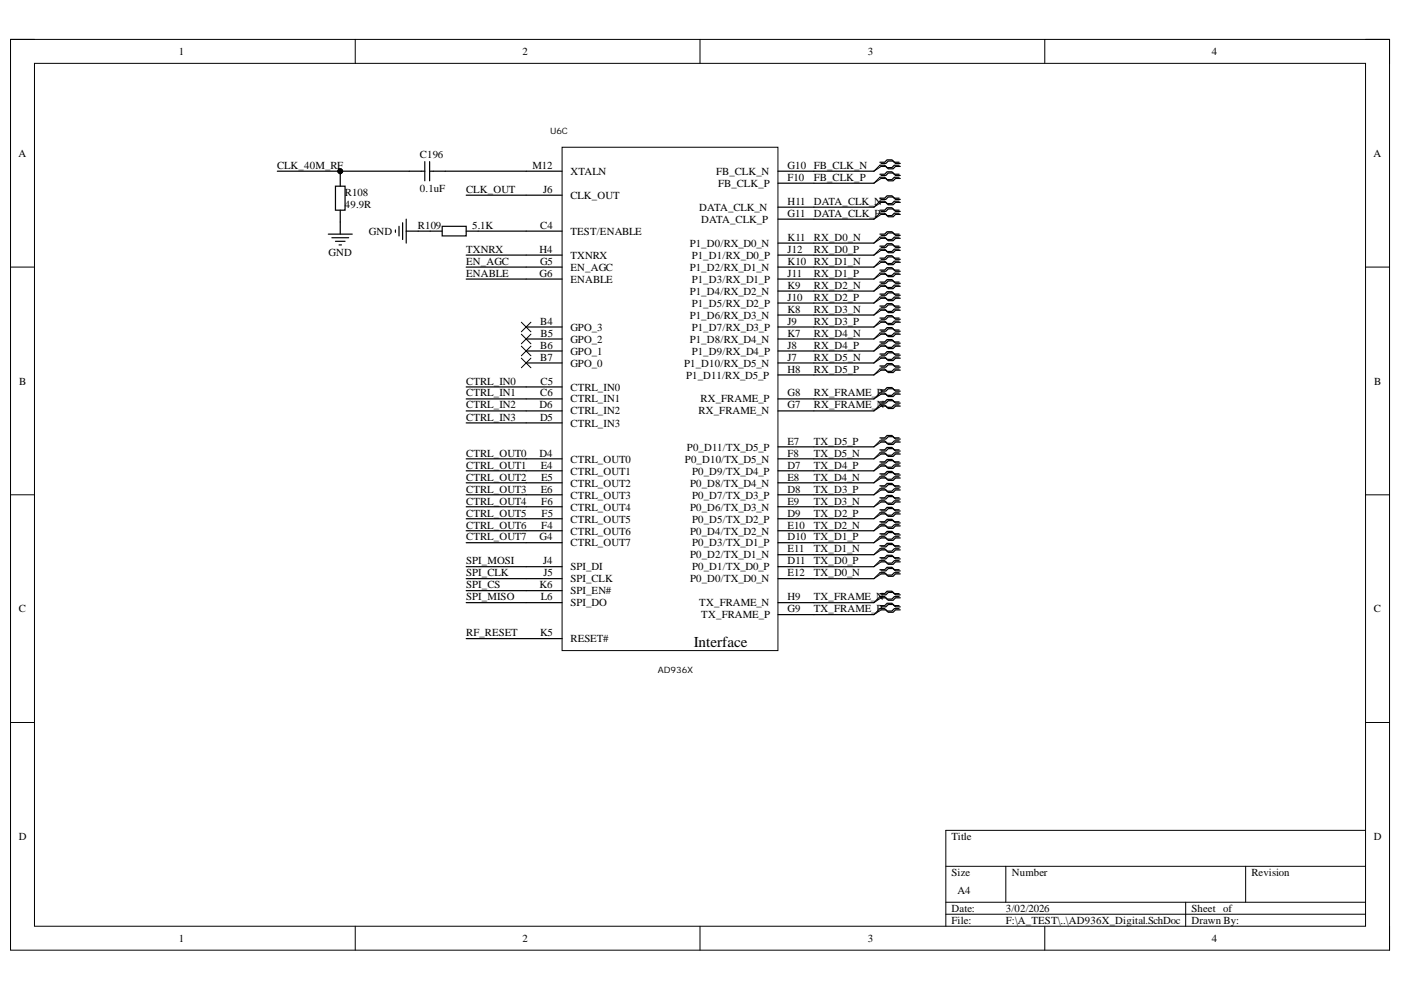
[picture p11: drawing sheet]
<svg xmlns="http://www.w3.org/2000/svg" width="297mm" height="210mm" viewBox="0 0 297 210" stroke-linecap="round" stroke-linejoin="round" font-family="sans-serif">
<defs><g id="words">
<text font-size="3.2" x="147.1" y="137.3">Interface</text>
<g font-size="2.3">
<text x="37.9" y="11.7">1</text>
<text x="110.8" y="11.7">2</text>
<text x="184" y="11.7">3</text>
<text x="256.9" y="11.7">4</text>
<text x="3.9" y="33.3">A</text>
<text x="58.7" y="35.9">CLK_40M_RF</text>
<text x="89" y="33.6">C196</text>
<text x="112.9" y="35.9">M12</text>
<text x="167" y="35.9">G10</text>
<text x="172.6" y="35.9">FB_CLK_N</text>
<text x="291.2" y="33.3">A</text>
<text x="73.1" y="41.5">R108</text>
<text x="89" y="40.7">0.1uF</text>
<text x="98.8" y="40.9">CLK_OUT</text>
<text x="115.2" y="40.9">J6</text>
<text x="120.9" y="37.1">XTALN</text>
<text x="151.8" y="37.1">FB_CLK_N</text>
<text x="152.2" y="39.7">FB_CLK_P</text>
<text x="167" y="38.4">F10</text>
<text x="172.6" y="38.4">FB_CLK_P</text>
<text x="73.1" y="44.1">49.9R</text>
<text x="120.9" y="42.2">CLK_OUT</text>
<text x="148.3" y="44.7">DATA_CLK_N</text>
<text x="148.7" y="47.3">DATA_CLK_P</text>
<text x="167" y="46">G11</text>
<text x="167" y="43.5">H11</text>
<text x="172.6" y="43.5">DATA_CLK_N</text>
<text x="172.6" y="46">DATA_CLK_P</text>
<text x="78.2" y="49.8">GND</text>
<text x="88.6" y="48.5">R109</text>
<text x="98.8" y="53.6">TXNRX</text>
<text x="100.1" y="48.5">5.1K</text>
<text x="114.4" y="53.6">H4</text>
<text x="114.5" y="48.5">C4</text>
<text x="120.9" y="49.8">TEST/ENABLE</text>
<text x="146.2" y="52.3">P1_D0/RX_D0_N</text>
<text x="167" y="53.6">J12</text>
<text x="167" y="51.1">K11</text>
<text x="172.6" y="51.1">RX_D0_N</text>
<text x="172.6" y="53.6">RX_D0_P</text>
<text x="69.6" y="54.2">GND</text>
<text x="98.8" y="56.2">EN_AGC</text>
<text x="98.8" y="58.7">ENABLE</text>
<text x="114.4" y="58.7">G6</text>
<text x="114.5" y="56.2">G5</text>
<text x="120.9" y="57.4">EN_AGC</text>
<text x="120.9" y="60">ENABLE</text>
<text x="120.9" y="54.9">TXNRX</text>
<text x="146.2" y="57.4">P1_D2/RX_D1_N</text>
<text x="146.7" y="60">P1_D3/RX_D1_P</text>
<text x="146.7" y="54.9">P1_D1/RX_D0_P</text>
<text x="167" y="58.7">J11</text>
<text x="167" y="56.2">K10</text>
<text x="172.6" y="56.2">RX_D1_N</text>
<text x="172.6" y="58.7">RX_D1_P</text>
<text x="146.2" y="62.5">P1_D4/RX_D2_N</text>
<text x="146.7" y="65">P1_D5/RX_D2_P</text>
<text x="167" y="63.8">J10</text>
<text x="167" y="61.2">K9</text>
<text x="172.6" y="61.2">RX_D2_N</text>
<text x="172.6" y="63.8">RX_D2_P</text>
<text x="114.5" y="68.8">B4</text>
<text x="114.6" y="71.4">B5</text>
<text x="120.9" y="70.1">GPO_3</text>
<text x="146.2" y="67.6">P1_D6/RX_D3_N</text>
<text x="146.7" y="70.1">P1_D7/RX_D3_P</text>
<text x="167" y="68.8">J9</text>
<text x="167" y="71.4">K7</text>
<text x="167" y="66.3">K8</text>
<text x="172.6" y="66.3">RX_D3_N</text>
<text x="172.6" y="68.8">RX_D3_P</text>
<text x="172.6" y="71.4">RX_D4_N</text>
<text x="114.5" y="73.9">B6</text>
<text x="114.5" y="76.5">B7</text>
<text x="120.9" y="72.6">GPO_2</text>
<text x="120.9" y="75.2">GPO_1</text>
<text x="120.9" y="77.7">GPO_0</text>
<text x="145.1" y="77.7">P1_D10/RX_D5_N</text>
<text x="146.2" y="72.6">P1_D8/RX_D4_N</text>
<text x="146.7" y="75.2">P1_D9/RX_D4_P</text>
<text x="167" y="76.5">J7</text>
<text x="167" y="73.9">J8</text>
<text x="172.6" y="73.9">RX_D4_P</text>
<text x="172.6" y="76.5">RX_D5_N</text>
<text x="4.1" y="81.5">B</text>
<text x="98.8" y="81.5">CTRL_IN0</text>
<text x="114.6" y="81.5">C5</text>
<text x="120.9" y="82.8">CTRL_IN0</text>
<text x="145.5" y="80.3">P1_D11/RX_D5_P</text>
<text x="167" y="79">H8</text>
<text x="172.6" y="79">RX_D5_P</text>
<text x="291.4" y="81.5">B</text>
<text x="98.8" y="84.1">CTRL_IN1</text>
<text x="98.8" y="86.6">CTRL_IN2</text>
<text x="98.8" y="89.2">CTRL_IN3</text>
<text x="114.4" y="86.6">D6</text>
<text x="114.5" y="84.1">C6</text>
<text x="114.5" y="89.2">D5</text>
<text x="120.9" y="85.3">CTRL_IN1</text>
<text x="120.9" y="87.9">CTRL_IN2</text>
<text x="148.1" y="87.9">RX_FRAME_N</text>
<text x="148.5" y="85.3">RX_FRAME_P</text>
<text x="167" y="86.6">G7</text>
<text x="167" y="84.1">G8</text>
<text x="172.6" y="84.1">RX_FRAME_P</text>
<text x="172.6" y="86.6">RX_FRAME_N</text>
<text x="120.9" y="90.5">CTRL_IN3</text>
<text x="145.6" y="95.6">P0_D11/TX_D5_P</text>
<text x="167" y="94.3">E7</text>
<text x="172.6" y="94.3">TX_D5_P</text>
<text x="98.8" y="96.8">CTRL_OUT0</text>
<text x="98.8" y="99.4">CTRL_OUT1</text>
<text x="98.8" y="101.9">CTRL_OUT2</text>
<text x="114.4" y="96.8">D4</text>
<text x="114.7" y="99.4">E4</text>
<text x="114.8" y="101.9">E5</text>
<text x="120.9" y="98.1">CTRL_OUT0</text>
<text x="120.9" y="100.6">CTRL_OUT1</text>
<text x="145.2" y="98.1">P0_D10/TX_D5_N</text>
<text x="146.7" y="100.6">P0_D9/TX_D4_P</text>
<text x="167" y="99.4">D7</text>
<text x="167" y="101.9">E8</text>
<text x="167" y="96.8">F8</text>
<text x="172.6" y="96.8">TX_D5_N</text>
<text x="172.6" y="99.4">TX_D4_P</text>
<text x="172.6" y="101.9">TX_D4_N</text>
<text x="98.8" y="104.4">CTRL_OUT3</text>
<text x="98.8" y="107">CTRL_OUT4</text>
<text x="114.7" y="104.4">E6</text>
<text x="114.8" y="107">F6</text>
<text x="120.9" y="103.2">CTRL_OUT2</text>
<text x="120.9" y="105.7">CTRL_OUT3</text>
<text x="146.3" y="103.2">P0_D8/TX_D4_N</text>
<text x="146.7" y="105.7">P0_D7/TX_D3_P</text>
<text x="167" y="104.4">D8</text>
<text x="167" y="107">E9</text>
<text x="172.6" y="104.4">TX_D3_P</text>
<text x="172.6" y="107">TX_D3_N</text>
<text x="98.8" y="109.5">CTRL_OUT5</text>
<text x="98.8" y="112.1">CTRL_OUT6</text>
<text x="114.8" y="112.1">F4</text>
<text x="114.8" y="109.5">F5</text>
<text x="120.9" y="113.3">CTRL_OUT6</text>
<text x="120.9" y="110.8">CTRL_OUT5</text>
<text x="120.9" y="108.3">CTRL_OUT4</text>
<text x="146.3" y="108.3">P0_D6/TX_D3_N</text>
<text x="146.3" y="113.3">P0_D4/TX_D2_N</text>
<text x="146.7" y="110.8">P0_D5/TX_D2_P</text>
<text x="167" y="109.5">D9</text>
<text x="167" y="112.1">E10</text>
<text x="172.6" y="109.5">TX_D2_P</text>
<text x="172.6" y="112.1">TX_D2_N</text>
<text x="98.8" y="119.7">SPI_MOSI</text>
<text x="98.8" y="114.6">CTRL_OUT7</text>
<text x="114.4" y="114.6">G4</text>
<text x="115.2" y="119.7">J4</text>
<text x="120.9" y="115.9">CTRL_OUT7</text>
<text x="146.3" y="118.4">P0_D2/TX_D1_N</text>
<text x="146.7" y="115.9">P0_D3/TX_D1_P</text>
<text x="167" y="114.6">D10</text>
<text x="167" y="119.7">D11</text>
<text x="167" y="117.1">E11</text>
<text x="172.6" y="114.6">TX_D1_P</text>
<text x="172.6" y="117.1">TX_D1_N</text>
<text x="172.6" y="119.7">TX_D0_P</text>
<text x="98.8" y="122.2">SPI_CLK</text>
<text x="98.8" y="124.7">SPI_CS</text>
<text x="114.4" y="124.7">K6</text>
<text x="115.3" y="122.2">J5</text>
<text x="120.9" y="120.9">SPI_DI</text>
<text x="120.9" y="123.5">SPI_CLK</text>
<text x="146.3" y="123.5">P0_D0/TX_D0_N</text>
<text x="146.7" y="120.9">P0_D1/TX_D0_P</text>
<text x="167" y="122.2">E12</text>
<text x="172.6" y="122.2">TX_D0_N</text>
<text x="4" y="129.8">C</text>
<text x="98.8" y="127.3">SPI_MISO</text>
<text x="114.7" y="127.3">L6</text>
<text x="120.9" y="126">SPI_EN#</text>
<text x="120.9" y="128.6">SPI_DO</text>
<text x="148.3" y="128.6">TX_FRAME_N</text>
<text x="148.7" y="131.1">TX_FRAME_P</text>
<text x="167" y="129.8">G9</text>
<text x="167" y="127.3">H9</text>
<text x="172.6" y="127.3">TX_FRAME_N</text>
<text x="172.6" y="129.8">TX_FRAME_P</text>
<text x="291.3" y="129.8">C</text>
<text x="98.8" y="134.9">RF_RESET</text>
<text x="114.5" y="134.9">K5</text>
<text x="120.9" y="136.2">RESET#</text>
<text x="4" y="178.1">D</text>
<text x="201.8" y="178.1">Title</text>
<text x="291.3" y="178.1">D</text>
<text x="201.8" y="185.7">Size</text>
<text x="214.5" y="185.7">Number</text>
<text x="265.3" y="185.7">Revision</text>
<text x="203" y="189.5">A4</text>
<text x="201.8" y="193.3">Date:</text>
<text x="201.8" y="195.9">File:</text>
<text x="213.3" y="193.3">3/02/2026</text>
<text x="213.3" y="195.9">F:\A_TEST\..\AD936X_Digital.SchDoc</text>
<text x="252.6" y="193.3">Sheet of</text>
<text x="252.6" y="195.9">Drawn By:</text>
<text x="37.9" y="199.7">1</text>
<text x="110.8" y="199.7">2</text>
<text x="184" y="199.7">3</text>
<text x="256.9" y="199.7">4</text>
</g>
<g font-size="1.9">
<text x="116.6" y="28.3">U6C</text>
<text x="139.5" y="142.7">AD936X</text>
</g>
</g></defs>
<path d="M2.2 8.4h292.4v193.1h-292.4z" fill="none" stroke="#000" stroke-width=".21"/>
<path d="M7.3 13.4h282.2v183h-282.2z" fill-rule="evenodd" fill="#fff"/>
<g fill="none" stroke="#000" stroke-width=".21">
<path d="M2.2 8.4h5.1M7.3 13.4h282.2v183h-282.2zM75.3 8.4v5M148.4 8.4v5M221.5 8.4v5M289.5 8.4h5.1v5M119.2 31.2h45.7v106.7h-45.7zM186.6 35l-1.3 1.3 1.5-1M186.6 37.6l-1.3 1.2 1.5-1M2.2 56.6h5.1M186.6 42.7l-1.3 1.2 1.5-1M186.6 45.2l-1.3 1.3 1.5-1"/>
<path d="M186.6 50.3l-1.3 1.2 1.5-1M186.6 52.8l-1.3 1.3 1.5-1M186.6 55.4l-1.3 1.2 1.5-1M186.6 57.9l-1.3 1.3 1.5-1M289.5 56.6h5.1M110.5 68.3l2.1 2M110.5 70.9l2.1 2M110.5 73.4l2.1 2M110.5 75.9l2.1 2.1M112.6 68.3l-2.1 2M112.6 70.9l-2.1 2M112.6 73.4l-2.1 2"/>
<path d="M112.6 75.9l-2.1 2.1M186.6 60.4l-1.3 1.3 1.5-1M186.6 63l-1.3 1.3 1.5-1.1M186.6 65.5l-1.3 1.3 1.5-1M186.6 68.1l-1.3 1.2 1.5-1M186.6 70.6l-1.3 1.3 1.5-1M186.6 73.1l-1.3 1.3 1.5-1M186.6 75.7l-1.3 1.3 1.5-1.1M186.6 78.2l-1.3 1.3 1.5-1M186.6 83.3l-1.3 1.3 1.5-1M186.6 85.9l-1.3 1.2 1.5-1M186.6 93.5l-1.3 1.2 1.5-1"/>
<path d="M186.6 96l-1.3 1.3 1.5-1M186.6 98.6l-1.3 1.2 1.5-1M2.2 104.9h5.1M186.6 101.1l-1.3 1.3 1.5-1M186.6 103.6l-1.3 1.3 1.5-1M186.6 106.2l-1.3 1.3 1.5-1.1M186.6 108.7l-1.3 1.3 1.5-1M186.6 111.3l-1.3 1.2 1.5-1M186.6 113.8l-1.3 1.3 1.5-1M186.6 116.3l-1.3 1.3 1.5-1M186.6 118.9l-1.3 1.3 1.5-1.1M289.5 104.9h5.1"/>
<path d="M186.6 121.4l-1.3 1.3 1.5-1M186.6 126.5l-1.3 1.3 1.5-1M186.6 129l-1.3 1.3 1.5-1M2.2 153.2h5.1M289.5 153.2h5.1M289.5 176.1h-89v20.3M75.3 196.4v5.1M148.4 196.4v5.1M200.5 183.7h89M200.5 191.3h89M200.5 193.8h89M213.3 183.7v7.6"/>
<path d="M221.5 196.4v5.1M251.4 191.3v5.1M264.1 183.7v7.6M294.6 196.4v5.1"/>
<circle cx="72.1" cy="36.3" r=".51"/>
</g>
<g fill="none" stroke="#000" stroke-width=".25">
<path d="M58.8 36.3h13.3M71.1 39.5h2.1v5.1h-2.1zM90.1 36.3h-18v3.2M90.1 34.3v4M91.1 36.3h28.1M91.1 34.3v4M164.9 38.8h20.4M164.9 36.3h20.4M186.6 34.4h1l.5-.5h1l.5 .5h1M186.6 35h1l.5 .5h1l.5-.5h1M186.6 36.9h1l.5-.5h1l.5 .5h1M186.6 37.6h1l.5 .5h1l.5-.5h1"/>
<path d="M186.8 34.7h1l.5-.6h1.1l.5 .6h1M186.8 35.3h1l.5 .5h1.1l.5-.5h1M186.8 37.2h1l.5-.5h1.1l.5 .5h1M186.8 37.8h1l.5 .5h1.1l.5-.5h1M69.6 49.6h5.1M70.4 50.4h3.5M71.1 51.2h2.1M71.9 51.9h.5M72.1 44.6v5M83.8 48.8v.5M84.6 48v2M85.4 47.2v3.6"/>
<path d="M86.1 49h7.7M86.1 46.5v5M93.8 48h5v2h-5zM98.8 49h20.4M98.8 56.6h20.4M98.8 59.2h20.4M98.8 54.1h20.4M98.8 41.4h20.4M164.9 56.6h20.4M164.9 59.2h20.4M164.9 46.5h20.4M164.9 54.1h7.7"/>
<path d="M164.9 43.9h20.4M164.9 51.5h20.4M172.6 54.1h12.7M186.6 42h1l.5-.5h1l.5 .5h1M186.6 42.7h1l.5 .5h1l.5-.5h1M186.6 44.6h1l.5-.6h1l.5 .6h1M186.6 45.2h1l.5 .5h1l.5-.5h1M186.6 49.6h1l.5-.5h1l.5 .5h1M186.6 50.3h1l.5 .5h1l.5-.5h1M186.6 52.2h1l.5-.5h1l.5 .5h1M186.6 52.8h1l.5 .5h1l.5-.5h1M186.6 54.7h1l.5-.5h1l.5 .5h1"/>
<path d="M186.6 55.4h1l.5 .5h1l.5-.5h1M186.6 57.3h1l.5-.5h1l.5 .5h1M186.6 57.9h1l.5 .5h1l.5-.5h1M186.6 59.8h1l.5-.5h1l.5 .5h1M186.8 42.3h1l.5-.5h1.1l.5 .5h1M186.8 42.9h1l.5 .5h1.1l.5-.5h1M186.8 44.8h1l.5-.5h1.1l.5 .5h1M186.8 45.5h1l.5 .5h1.1l.5-.5h1M186.8 49.9h1l.5-.5h1.1l.5 .5h1M186.8 50.5h1l.5 .5h1.1l.5-.5h1M186.8 52.4h1l.5-.5h1.1l.5 .5h1M186.8 53.1h1l.5 .5h1.1l.5-.5h1"/>
<path d="M186.8 55h1l.5-.5h1.1l.5 .5h1M186.8 55.6h1l.5 .5h1.1l.5-.5h1M186.8 57.5h1l.5-.5h1.1l.5 .5h1M186.8 58.2h1l.5 .5h1.1l.5-.5h1M111.5 69.3h7.7M111.5 71.9h7.7M111.5 74.4h7.7M111.5 77h7.7M164.9 69.3h20.4M164.9 71.9h20.4M164.9 74.4h20.4M164.9 77h20.4"/>
<path d="M164.9 79.5h20.4M164.9 64.3h20.4M164.9 61.7h20.4M185.3 66.8h-20.4M186.6 60.4h1l.5 .6h1l.5-.6h1M186.6 62.3h1l.5-.5h1l.5 .5h1M186.6 63h1l.5 .5h1l.5-.5h1M186.6 64.9h1l.5-.5h1l.5 .5h1M186.6 65.5h1l.5 .5h1l.5-.5h1M186.6 67.4h1l.5-.5h1l.5 .5h1M186.6 68.1h1l.5 .5h1l.5-.5h1M186.6 70h1l.5-.5h1l.5 .5h1"/>
<path d="M186.6 70.6h1l.5 .5h1l.5-.5h1M186.6 72.5h1l.5-.5h1l.5 .5h1M186.6 73.1h1l.5 .6h1l.5-.6h1M186.6 75.1h1l.5-.5h1l.5 .5h1M186.6 75.7h1l.5 .5h1l.5-.5h1M186.6 77.6h1l.5-.5h1l.5 .5h1M186.6 78.2h1l.5 .5h1l.5-.5h1M186.8 60.1h1l.5-.5h1.1l.5 .5h1M186.8 60.7h1l.5 .5h1.1l.5-.5h1M186.8 62.6h1l.5-.5h1.1l.5 .5h1M186.8 63.2h1l.5 .5h1.1l.5-.5h1M186.8 65.1h1l.5-.5h1.1l.5 .5h1"/>
<path d="M186.8 65.8h1l.5 .5h1.1l.5-.5h1M186.8 67.7h1l.5-.5h1.1l.5 .5h1M186.8 68.3h1l.5 .5h1.1l.5-.5h1M186.8 70.2h1l.5-.5h1.1l.5 .5h1M186.8 70.9h1l.5 .5h1.1l.5-.5h1M186.8 72.8h1l.5-.5h1.1l.5 .5h1M186.8 73.4h1l.5 .5h1.1l.5-.5h1M186.8 75.3h1l.5-.5h1.1l.5 .5h1M186.8 75.9h1l.5 .6h1.1l.5-.6h1M186.8 77.8h1l.5-.5h1.1l.5 .5h1M186.8 78.5h1l.5 .5h1.1l.5-.5h1M98.8 82h20.4"/>
<path d="M98.8 84.6h20.4M98.8 97.3h20.4M98.8 89.7h20.4M98.8 87.1h20.4M98.8 99.8h20.4M164.9 84.6h20.4M164.9 97.3h7.7M164.9 87.1h20.4M164.9 99.8h20.4M164.9 94.7h20.4M172.6 97.3h12.7M186.6 82.7h1l.5-.5h1l.5 .5h1"/>
<path d="M186.6 83.3h1l.5 .5h1l.5-.5h1M186.6 85.2h1l.5-.5h1l.5 .5h1M186.6 85.9h1l.5 .5h1l.5-.5h1M186.6 92.8h1l.5-.5h1l.5 .5h1M186.6 93.5h1l.5 .5h1l.5-.5h1M186.6 95.4h1l.5-.5h1l.5 .5h1M186.6 96h1l.5 .5h1l.5-.5h1M186.6 97.9h1l.5-.5h1l.5 .5h1M186.6 98.6h1l.5 .5h1l.5-.5h1M186.8 82.9h1l.5-.5h1.1l.5 .5h1M186.8 83.6h1l.5 .5h1.1l.5-.5h1M186.8 85.5h1l.5-.5h1.1l.5 .5h1"/>
<path d="M186.8 86.1h1l.5 .5h1.1l.5-.5h1M186.8 93.1h1l.5-.5h1.1l.5 .5h1M186.8 93.7h1l.5 .5h1.1l.5-.5h1M186.8 95.6h1l.5-.5h1.1l.5 .5h1M186.8 96.3h1l.5 .5h1.1l.5-.5h1M186.8 98.2h1l.5-.5h1.1l.5 .5h1M186.8 98.8h1l.5 .5h1.1l.5-.5h1M98.8 104.9h20.4M98.8 110h20.4M98.8 115.1h20.4M98.8 102.4h20.4M98.8 107.4h20.4"/>
<path d="M98.8 112.5h20.4M164.9 104.9h20.4M164.9 110h20.4M164.9 115.1h20.4M164.9 102.4h20.4M164.9 107.4l20.4 .1M164.9 112.5h20.4M164.9 117.6h20.4M186.6 100.5h1l.5-.5h1l.5 .5h1M186.6 101.1h1l.5 .5h1l.5-.5h1M186.6 103h1l.5-.5h1l.5 .5h1M186.6 103.6h1l.5 .5h1l.5-.5h1"/>
<path d="M186.6 105.5h1l.5-.5h1l.5 .5h1M186.6 106.2h1l.5 .5h1l.5-.5h1M186.6 108.1h1l.5-.5h1l.5 .5h1M186.6 108.7h1l.5 .5h1l.5-.5h1M186.6 110.6h1l.5-.5h1l.5 .5h1M186.6 111.3h1l.5 .5h1l.5-.5h1M186.6 113.2h1l.5-.5h1l.5 .5h1M186.6 113.8h1l.5 .5h1l.5-.5h1M186.6 115.7h1l.5-.5h1l.5 .5h1M186.6 116.3h1l.5 .5h1l.5-.5h1M186.6 118.2h1l.5-.5h1l.5 .5h1M186.6 118.9h1l.5 .5h1l.5-.5h1"/>
<path d="M186.8 100.7h1l.5-.5h1.1l.5 .5h1M186.8 101.4h1l.5 .5h1.1l.5-.5h1M186.8 103.3h1l.5-.6h1.1l.5 .6h1M186.8 103.9h1l.5 .5h1.1l.5-.5h1M186.8 105.8h1l.5-.5h1.1l.5 .5h1M186.8 106.4h1l.5 .5h1.1l.5-.5h1M186.8 108.3h1l.5-.5h1.1l.5 .5h1M186.8 109h1l.5 .5h1.1l.5-.5h1M186.8 110.9h1l.5-.5h1.1l.5 .5h1M186.8 111.5h1l.5 .5h1.1l.5-.5h1M186.8 113.4h1l.5-.5h1.1l.5 .5h1M186.8 114.1h1l.5 .5h1.1l.5-.5h1"/>
<path d="M186.8 116h1l.5-.5h1.1l.5 .5h1M186.8 116.6h1l.5 .5h1.1l.5-.5h1M186.8 118.5h1l.5-.5h1.1l.5 .5h1M186.8 119.1h1l.5 .6h1.1l.5-.6h1M98.8 120.2h20.4M98.8 122.7h20.4M98.8 127.8h20.4M98.8 135.4h20.4M98.8 125.2h20.4M164.9 120.2h20.4M164.9 122.7h20.4M164.9 130.3h20.4"/>
<path d="M164.9 127.8h20.4M186.6 120.8h1l.5-.5h1l.5 .5h1M186.6 121.4h1l.5 .5h1l.5-.5h1M186.6 125.9h1l.5-.5h1l.5 .5h1M186.6 126.5h1l.5 .5h1l.5-.5h1M186.6 128.4h1l.5-.5h1l.5 .5h1M186.6 129h1l.5 .6h1l.5-.6h1M186.8 121h1l.5-.5h1.1l.5 .5h1M186.8 121.7h1l.5 .5h1.1l.5-.5h1M186.8 126.1h1l.5-.5h1.1l.5 .5h1M186.8 126.8h1l.5 .5h1.1l.5-.5h1M186.8 128.7h1l.5-.5h1.1l.5 .5h1"/>
<path d="M186.8 129.3h1l.5 .5h1.1l.5-.5h1"/>
</g>
<circle cx="72.1" cy="36.3" r=".51" fill="#000"/>
<use href="#words"/>
</svg>
